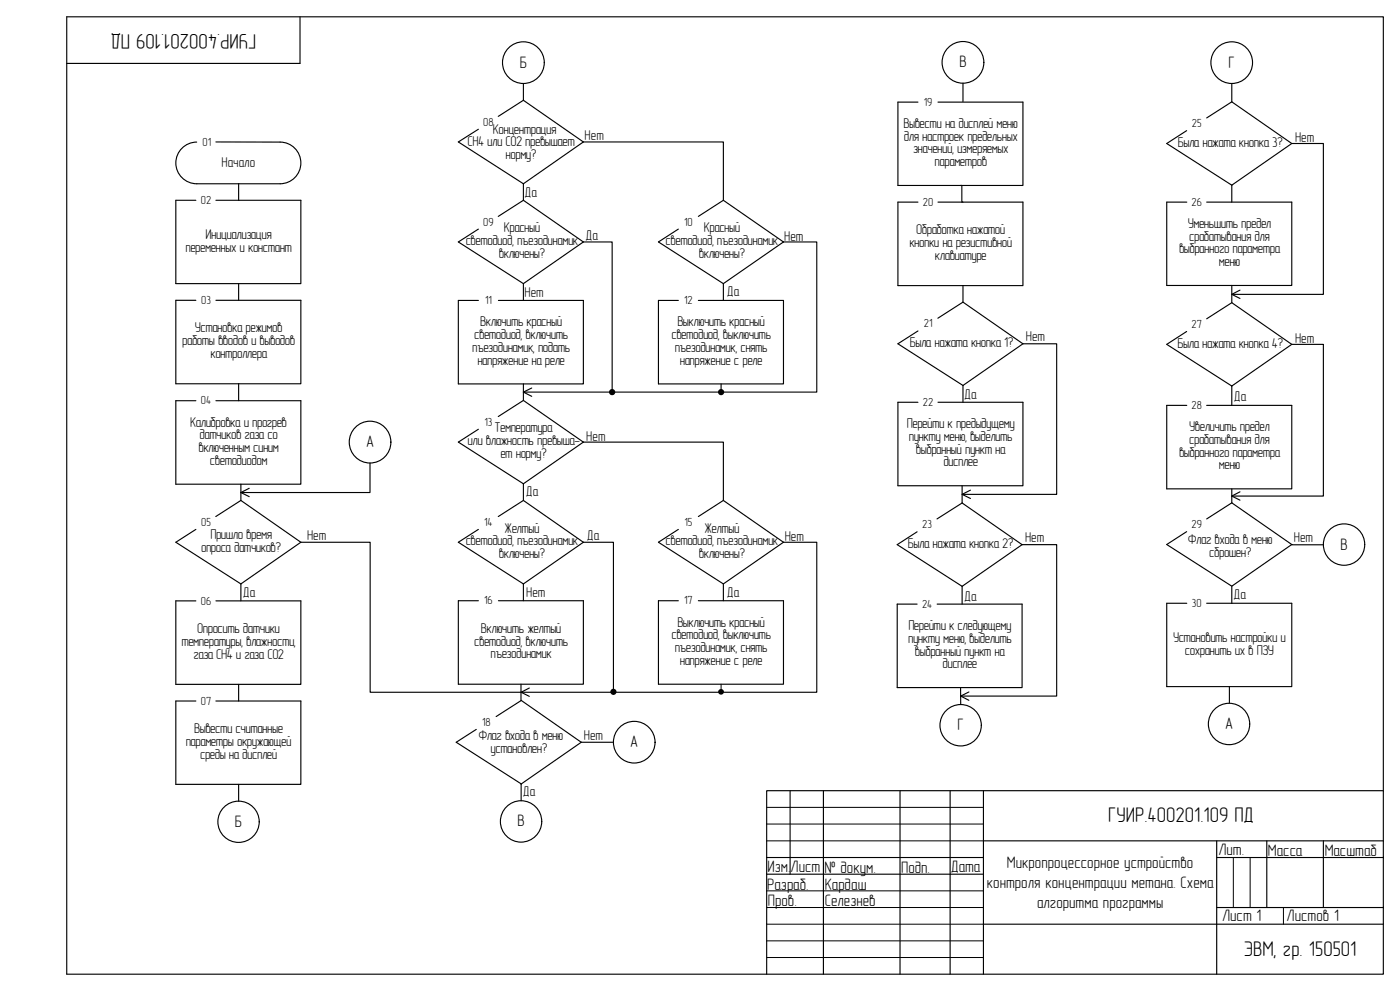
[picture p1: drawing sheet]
<svg xmlns="http://www.w3.org/2000/svg" width="420mm" height="297mm" viewBox="0 0 420 297" stroke-linecap="round" stroke-linejoin="round" font-family="sans-serif">
<defs><g id="words">
<g font-size="6.3">
<text x="76.9" y="10.1" transform="rotate(-180 76.9 10.1)">ГУИР.400201.109 ПД</text>
<text x="332.5" y="246.4">ГУИР.400201.109 ПД</text>
<text x="373.1" y="286.4">ЭВМ, гр. 150501</text>
</g>
<g font-size="5">
<text x="156" y="20.3">Б</text>
<text x="287.8" y="20.2">В</text>
<text x="368.6" y="20.3">Г</text>
<text x="109.8" y="134">А</text>
<text x="402.1" y="164.7">В</text>
<text x="287.2" y="218.9">Г</text>
<text x="367.5" y="218.5">А</text>
<text x="189.1" y="223.9">А</text>
<text x="70.5" y="247.8">Б</text>
<text x="155.2" y="247.7">В</text>
<text x="365.5" y="256.4">Лит.</text>
<text x="380.4" y="256.6">Масса</text>
<text x="397.4" y="256.6">Масштаб</text>
<text x="230.3" y="261.5">Изм.Лист</text>
<text x="247.3" y="261.6">¹ докум.</text>
<text x="270.4" y="261.6">Подп.</text>
<text x="285.2" y="261.5">Дата</text>
<text x="302" y="260.3">Микропроцессорное устройство</text>
<text x="230.2" y="266.6">Разраб.</text>
<text x="247.4" y="266.6">Кардаш</text>
<text x="296" y="266.2">контроля концентрации метана. Схема</text>
<text x="230.3" y="271.6">Пров.</text>
<text x="247.4" y="271.6">Селезнев</text>
<text x="311.1" y="272.1">алгоритма программы</text>
<text x="366.6" y="276">Лист 1</text>
<text x="386" y="276">Листов 1</text>
</g>
<g font-size="4.2">
<text x="147.9" y="40">Концентрация</text>
<text x="271.1" y="38.4">Вывести на дисплей меню</text>
<text x="140.2" y="43.9">CH4 или CO2 превышает</text>
<text x="151.7" y="47.7">норму?</text>
<text x="175.4" y="42">Нет</text>
<text x="271.2" y="42.2">для настроек предельных</text>
<text x="273.9" y="46">значений, измеряемых</text>
<text x="353.4" y="44">Была нажата кнопка 3?</text>
<text x="388.5" y="42.5">Нет</text>
<text x="66.5" y="50.1">Начало</text>
<text x="280.4" y="49.8">параметров</text>
<text x="157.4" y="59.1">Да</text>
<text x="61.7" y="71.6">Инициализация</text>
<text x="151.2" y="69.7">Красный</text>
<text x="211.2" y="69.7">Красный</text>
<text x="274.9" y="70.2">Обработка нажатой</text>
<text x="356.4" y="68.3">Уменьшить предел</text>
<text x="55.6" y="75.4">переменных и констант</text>
<text x="139.7" y="73.5">светодиод, пъезодинамик</text>
<text x="149.6" y="77.3">включены?</text>
<text x="175.7" y="72.1">Да</text>
<text x="199.7" y="73.5">светодиод, пъезодинамик</text>
<text x="209.6" y="77.3">включены?</text>
<text x="235.2" y="72.2">Нет</text>
<text x="272.8" y="74">кнопки на резистивной</text>
<text x="280.5" y="77.9">клавиатуре</text>
<text x="353.7" y="75.9">выбранного параметра</text>
<text x="356.7" y="72.1">срабатывания для</text>
<text x="365.6" y="79.8">меню</text>
<text x="157.4" y="89">Нет</text>
<text x="218.1" y="88.8">Да</text>
<text x="58.5" y="99.7">Установка режимов</text>
<text x="142.2" y="101.6">светодиод, включить</text>
<text x="144.1" y="97.8">Включить красный</text>
<text x="201.4" y="101.6">светодиод, выключить</text>
<text x="203.2" y="97.8">Выключить красный</text>
<text x="54.7" y="103.5">работы вводов и выводов</text>
<text x="63.1" y="107.3">контроллера</text>
<text x="141.6" y="105.5">пъезодинамик, подать</text>
<text x="202.4" y="105.5">пъезодинамик, снять</text>
<text x="273" y="104">Была нажата кнопка 1?</text>
<text x="307.8" y="102.3">Нет</text>
<text x="353.3" y="104.2">Была нажата кнопка 4?</text>
<text x="388.5" y="102.8">Нет</text>
<text x="143.2" y="109.3">напряжение на реле</text>
<text x="203.9" y="109.3">напряжение с реле</text>
<text x="289.3" y="119.5">Да</text>
<text x="370.2" y="120.1">Да</text>
<text x="57.1" y="127.8">Калибровка и прогрев</text>
<text x="59.9" y="131.7">датчиков газа со</text>
<text x="148.4" y="129.6">Температура</text>
<text x="272" y="128.4">Перейти к предыдущему</text>
<text x="356.7" y="129.2">Увеличить предел</text>
<text x="59.5" y="135.5">включенным синим</text>
<text x="140.2" y="133.4">или влажность превыша-</text>
<text x="150.1" y="137.2">ет норму?</text>
<text x="175.9" y="132">Нет</text>
<text x="272.6" y="132.2">пункту меню, выделить</text>
<text x="274.7" y="136">выбранный пункт на</text>
<text x="353.7" y="136.9">выбранного параметра</text>
<text x="356.7" y="133.1">срабатывания для</text>
<text x="63" y="139.3">светодиодом</text>
<text x="283" y="139.8">дисплее</text>
<text x="365.6" y="140.7">меню</text>
<text x="157.8" y="148.8">Да</text>
<text x="63.1" y="161.6">Пришло время</text>
<text x="92.1" y="161.8">Нет</text>
<text x="151.4" y="159.7">Желтый</text>
<text x="176.1" y="161.8">Да</text>
<text x="211.4" y="159.7">Желтый</text>
<text x="60.3" y="165.4">опроса датчиков?</text>
<text x="139.7" y="163.5">светодиод, пъезодинамик</text>
<text x="149.6" y="167.3">включены?</text>
<text x="199.7" y="163.5">светодиод, пъезодинамик</text>
<text x="209.6" y="167.3">включены?</text>
<text x="235.4" y="162.1">Нет</text>
<text x="272.4" y="164.2">Была нажата кнопка 2?</text>
<text x="307.5" y="162.6">Нет</text>
<text x="356.4" y="163">Флаг входа в меню</text>
<text x="362.8" y="166.8">сброшен?</text>
<text x="388.2" y="162.6">Нет</text>
<text x="72.9" y="178.9">Да</text>
<text x="157.9" y="179">Нет</text>
<text x="218.1" y="179">Да</text>
<text x="370.1" y="179.5">Да</text>
<text x="289.3" y="180">Да</text>
<text x="59.2" y="189.8">Опросить датчики</text>
<text x="144.3" y="189.7">Включить желтый</text>
<text x="201.4" y="191.6">светодиод, выключить</text>
<text x="203.2" y="187.8">Выключить красный</text>
<text x="272.5" y="188.8">Перейти к следующему</text>
<text x="54.4" y="193.6">температуры, влажности,</text>
<text x="58" y="197.4">газа CH4 и газа CO2</text>
<text x="142.2" y="193.5">светодиод, включить</text>
<text x="147.1" y="197.3">пъезодинамик</text>
<text x="202.4" y="195.4">пъезодинамик, снять</text>
<text x="272.4" y="192.7">пункту меню, выделить</text>
<text x="274.5" y="196.5">выбранный пункт на</text>
<text x="351.9" y="192.4">Установить настройки и</text>
<text x="355.5" y="196.2">сохранить их в ПЗУ</text>
<text x="203.9" y="199.2">напряжение с реле</text>
<text x="282.7" y="200.3">дисплее</text>
<text x="58.2" y="219.8">Вывести считанные</text>
<text x="143.5" y="221.9">Флаг входа в меню</text>
<text x="175.1" y="221.8">Нет</text>
<text x="55.7" y="223.6">параметры окружающей</text>
<text x="60" y="227.4">среды на дисплей</text>
<text x="147.1" y="225.7">установлен?</text>
<text x="156.8" y="238.5">Да</text>
</g>
<g font-size="3.5">
<text x="277.1" y="31.7">19</text>
<text x="145" y="37.6">08</text>
<text x="357.5" y="38.1">25</text>
<text x="60.7" y="43.8">01</text>
<text x="60.2" y="61.1">02</text>
<text x="276.9" y="61.7">20</text>
<text x="357.5" y="61.6">26</text>
<text x="145" y="67.6">09</text>
<text x="205.2" y="67.6">10</text>
<text x="60.3" y="91.1">03</text>
<text x="145.5" y="91.1">11</text>
<text x="205.2" y="91.1">12</text>
<text x="277.1" y="98.1">21</text>
<text x="357.5" y="98.3">27</text>
<text x="60.2" y="121.2">04</text>
<text x="276.9" y="121.7">22</text>
<text x="357.5" y="122.6">28</text>
<text x="145.3" y="127.6">13</text>
<text x="60.3" y="157.6">05</text>
<text x="145.2" y="157.6">14</text>
<text x="205.3" y="157.6">15</text>
<text x="276.7" y="158.3">23</text>
<text x="357.5" y="158.3">29</text>
<text x="60.2" y="181.2">06</text>
<text x="145.2" y="181.1">16</text>
<text x="205.2" y="181.1">17</text>
<text x="276.6" y="182.2">24</text>
<text x="357.5" y="181.9">30</text>
<text x="60.2" y="211.2">07</text>
<text x="144.6" y="217.5">18</text>
</g>
</g></defs>
<g fill="none" stroke="#000" stroke-width=".34">
<path d="M20 5h395v287h-395zM90 5v14h-70M237 237v25M247 237v55M270 237v55M285 237v55M295 237v55M415 237h-185v55M230 257h65M295 252h120M365 257h50M365 252v40"/>
<path d="M380 252v20M397 252v20M230 262h65M295 277h120M365 272h50"/>
</g>
<path d="M230 242h65M230 247h65M230 252h65M370 257v15M375 257v15M230 267h65M230 272h65M230 277h65M385 272v5M230 282h65M230 287h65" fill="none" stroke="#000" stroke-width=".3"/>
<circle cx="71.6" cy="246.3" r="6.2" fill="#fff"/>
<g fill="none" stroke="#000" stroke-width=".34">
<path d="M64.8 42.5l19.2 .1a6.2 6.2 0 0 1 6.3 6.2 6.2 6.2 0 0 1-6.3 6.3h-25a6.2 6.2 0 0 1-6.3-6.3 6.2 6.2 0 0 1 6.3-6.2M58.8 60h-6.1v25h37.6v-25h-25.5M58.8 90h-6.1v25h37.6v-25h-25.5M58.8 120.1h-6.1v25h37.6v-25h-25.5M64.7 154.8l7.6-4.8 18 12.5-18 12.5-19.6-12.5 6.1-3.8M58.8 180.1h-6.1v25h37.6v-25h-25.5M58.8 210.1h-6.1v25h37.6v-25h-25.5"/>
<circle cx="71.6" cy="246.3" r="6.2"/>
</g>
<circle cx="157" cy="18.8" r="6.3" fill="#fff"/>
<g fill="none" stroke="#000" stroke-width=".34">
<path d="M143.5 38.7l-6 3.8 19.5 12.6M157 30.1l18 12.4M157 30.1l-7.5 4.8M157 25v5.1M71.6 55v5M157 55.1v4.9M175 42.5h42v17.5M175 42.5l-18 12.6M143.5 68.7l-6 3.8 19.5 12.5M157 60l18 12.5-18 12.5M157 60l-7.5 4.9M203.5 68.7l-6 3.8 19.5 12.5"/>
<path d="M217 60l18 12.5-18 12.5M217 60l-7.5 4.9M71.6 85v5M143.5 90h-6v25.1h37.5v-25.1h-25.5M157 85v5M203.5 90h-6v25.1h37.5v-25.1h-25.5M217 85v5M71.6 115v5.1M157 115.1v4.9M143.5 128.7l-6 3.8 19.5 12.5M157 120l18 12.5M157 120l-7.5 4.8"/>
<path d="M175 132.5h42v17.5M175 132.5l-18 12.5M72.3 145.1v4.9M143.5 158.7l-6 3.8 19.5 12.5M157 150l18 12.5-18 12.5M157 150l-7.5 4.8M157 145v5M203.5 158.7l-6 3.8 19.5 12.5M217 150l18 12.5-18 12.5M217 150l-7.5 4.8M72.3 175v5.1M157 175v5"/>
<path d="M217 175v5M143.5 180h-6v25.1h37.5v-25.1h-25.5M203.5 180h-6v25.1h37.5v-25.1h-25.5M71.6 205.1v5M71.6 235.1v5"/>
<circle cx="157" cy="18.8" r="6.3"/>
</g>
<circle cx="288.9" cy="18.7" r="6.3" fill="#fff"/>
<g fill="none" stroke="#000" stroke-width=".34">
<path d="M275.4 30.6h-6v25h37.5v-25h-25.5M288.9 24.9v5.5M288.2 55.6h.3v5h.4M275.4 60.6h-6v25h37.5v-25h-25.5M275.4 99.2l-6 3.8 19.5 12.5M288.9 85.6v5M288.9 90.6l18 12.4-18 12.5M288.9 90.6l-7.6 4.8M288.9 115.5v5.1M275.4 120.6h-6v25h37.5v-25h-25.5"/>
<circle cx="288.9" cy="18.7" r="6.3"/>
</g>
<circle cx="369.5" cy="18.8" r="6.2" fill="#fff"/>
<circle cx="369.5" cy="18.8" r="6.2" fill="none" stroke="#000" stroke-width=".34"/>
<circle cx="368.7" cy="217" r="6.2" fill="#fff"/>
<g fill="none" stroke="#000" stroke-width=".34">
<path d="M175 72.5h8.6v45M235 72.5h10v45h-88M159.5 116.3l-2.5 1.2 2.5 1.3M216.3 115.1v2.4M288.6 150.7l18 12.5-18 12.5-19.4-12.5 5.9-3.8M288.6 150.7l-7.5 4.8M288.6 145.6v5.1M175 162.5h9v44.8M235 162.5h10v45h-88.7M158.8 206.2l-2.5 1.3 2.5 1.2"/>
<circle cx="368.7" cy="217" r="6.2"/>
</g>
<g fill="#000">
<circle cx="183.6" cy="117.5" r=".94"/>
<circle cx="216.3" cy="117.5" r=".94"/>
<circle cx="184" cy="207.3" r=".93"/>
<circle cx="216.3" cy="207.4" r=".86"/>
</g>
<path d="M216.3 205.1v2.2" fill="none" stroke="#000" stroke-width=".3"/>
<circle cx="288.2" cy="217.4" r="6.2" fill="#fff"/>
<g fill="none" stroke="#000" stroke-width=".34">
<path d="M356 39.2l-6 3.8 19.5 12.5M362 35.3l7.5-4.8 18 12.5-18 12.5M369.5 55.5v5.1M356 60.6h-6v25h37.5v-25h-25.5M356 99.4l-6 3.8 19.5 12.5M362 95.5l7.5-4.8 18 12.5-18 12.5M369.5 115.7v5.8M356 121.5h-6v25h37.5v-25h-25.5M356 180.8h-6v25h37.5v-25h-25.5M156.3 205.1l.1 4.8M156.4 209.9l18 12.6-18 12.4-19.5-12.4 6-3.9M156.4 209.9l-7.6 4.9"/>
<circle cx="288.2" cy="217.4" r="6.2"/>
</g>
<circle cx="156.3" cy="246.2" r="6.2" fill="#fff"/>
<g fill="none" stroke="#000" stroke-width=".34">
<path d="M288.6 175.7v5.4M275.1 181.1h-5.9v25h37.4v-25h-25.5M156.3 235v5"/>
<circle cx="156.3" cy="246.2" r="6.2"/>
</g>
<circle cx="111" cy="132.5" r="6.3" fill="#fff"/>
<g fill="none" stroke="#000" stroke-width=".34">
<path d="M111 138.8v8.8h-38.7M74.8 146.3l-2.5 1.3 2.5 1.2"/>
<circle cx="111" cy="132.5" r="6.3"/>
</g>
<circle cx="190.3" cy="222.4" r="6.2" fill="#fff"/>
<g fill="none" stroke="#000" stroke-width=".34">
<path d="M369.5 25v5.5M387.5 43h9.5v45.2h-27.5M369.5 85.6v5.1M372 87l-2.5 1.2 2.5 1.3M306.9 103h10.1v45.2h-28.4M387.5 103.2h9.5v45.5h-27.5M291.1 146.9l-2.5 1.3 2.5 1.2M369.5 146.5v4.2M369.5 150.7l18 12.5-18 12.5-19.5-12.5 6-3.9M369.5 150.7l-7.5 4.8M372 147.4l-2.5 1.3 2.5 1.2M90.3 162.5h20.7v45h45.3"/>
<path d="M306.6 163.2h10.4v45.4h-28.8M369.5 175.8v5M288.2 206.1v5.1M290.7 207.4l-2.5 1.2 2.5 1.3M368.8 205.8v4.8M174.4 222.5h9.6"/>
<circle cx="190.3" cy="222.4" r="6.2"/>
</g>
<circle cx="403.2" cy="163.2" r="6.2" fill="#fff"/>
<g fill="none" stroke="#000" stroke-width=".34">
<path d="M387.5 163.2l9.5 .1"/>
<circle cx="403.2" cy="163.2" r="6.2"/>
</g>
<use href="#words"/>
</svg>
